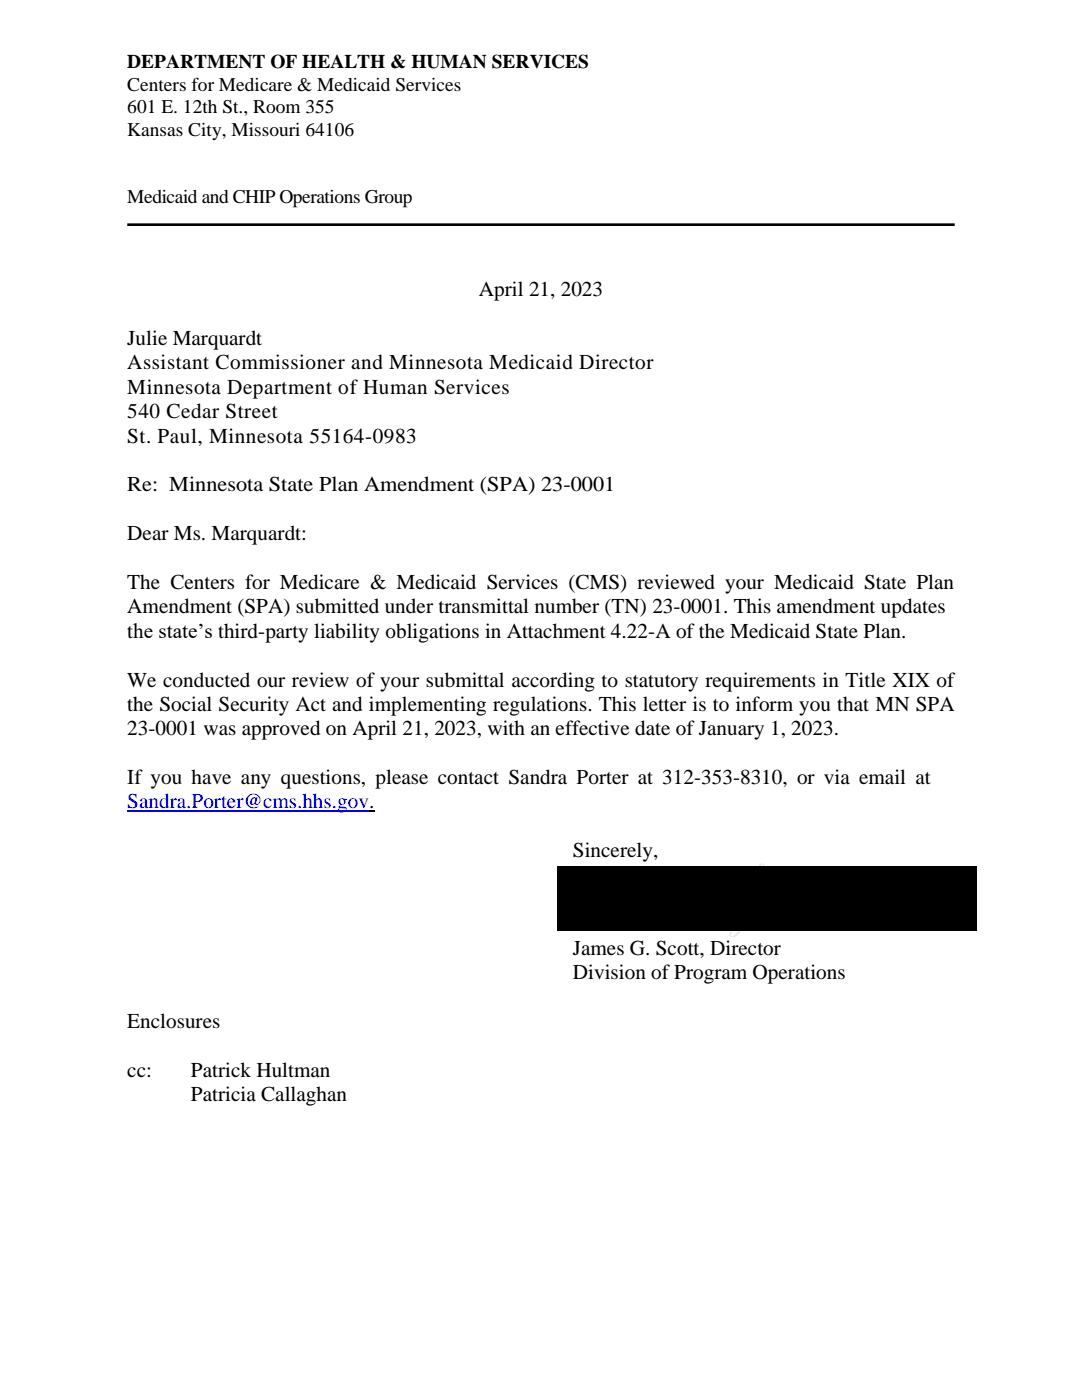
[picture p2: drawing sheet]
<svg xmlns="http://www.w3.org/2000/svg" width="216mm" height="279mm" viewBox="0 0 216 279" stroke-linecap="round" stroke-linejoin="round" font-family="sans-serif">
<defs><g id="words">
<g font-size="4.2">
<text x="95.6" y="59.1">April 21, 2023</text>
<text x="25.4" y="68.9">Julie Marquardt</text>
<text x="25.4" y="73.7">Assistant Commissioner and Minnesota Medicaid Director</text>
<text x="25.4" y="78.6">Minnesota Department of Human Services</text>
<text x="25.4" y="83.5">540 Cedar Street</text>
<text x="25.4" y="88.3">St. Paul, Minnesota 55164-0983</text>
<text x="25.4" y="98.1">Re: Minnesota State Plan Amendment (SPA) 23-0001</text>
<text x="25.4" y="107.8">Dear Ms. Marquardt:</text>
<text x="25.4" y="117.5">The Centers for Medicare &amp; Medicaid Services (CMS) reviewed your Medicaid State Plan</text>
<text x="25.4" y="122.4">Amendment (SPA) submitted under transmittal number (TN) 23-0001. This amendment updates</text>
<text x="25.4" y="127.3">the state’s third-party liability obligations in Attachment 4.22-A of the Medicaid State Plan.</text>
<text x="25.4" y="137">We conducted our review of your submittal according to statutory requirements in Title XIX of</text>
<text x="25.4" y="141.9">the Social Security Act and implementing regulations. This letter is to inform you that MN SPA</text>
<text x="25.4" y="146.7">23-0001 was approved on April 21, 2023, with an effective date of January 1, 2023.</text>
<text x="25.4" y="156.5">If you have any questions, please contact Sandra Porter at 312-353-8310, or via email at</text>
<text x="114.3" y="171.1">Sincerely,</text>
<text x="114.3" y="190.6">James G. Scott, Director</text>
<text x="114.3" y="195.4">Division of Program Operations</text>
<text x="25.4" y="205.2">Enclosures</text>
<text x="25.4" y="214.9">cc:</text>
<text x="38.1" y="214.9">Patrick Hultman</text>
<text x="38.1" y="219.8">Patricia Callaghan</text>
</g>
<text font-size="4.2" fill="#00f" x="25.4" y="161.3">Sandra.Porter@cms.hhs.gov.</text>
<g font-size="3.9">
<text x="25.4" y="13.6">DEPARTMENT OF HEALTH &amp; HUMAN SERVICES</text>
<text x="25.4" y="18.1">Centers for Medicare &amp; Medicaid Services</text>
<text x="25.4" y="22.6">601 E. 12th St., Room 355</text>
<text x="25.4" y="27.1">Kansas City, Missouri 64106</text>
<text x="25.4" y="40.5">Medicaid and CHIP Operations Group</text>
</g>
</g></defs>
<path d="M25.4 44.8h165.1" fill="none" stroke="#000" stroke-width=".53"/>
<path d="M25.4 161.9h48.2" fill="none" stroke="#00f" stroke-width=".21"/>
<path d="M73.6 161.8h1.1v.2h-1.1z" fill-rule="evenodd" fill="#000"/>
<path d="M151.6 172.4l-.3 .7h.4l.3-.7 .5 .7v-.4a.73 .73 0 0 0-.9-.3zM145.8 185.9a.88 .88 0 0 0-.2 1.1h.5a1.36 1.36 0 0 0 1.3-.6l.4-.5h-.5l-1 .9-.5 .1 .4-1z" fill="#ffd9d9"/>
<path d="M111.2 172.9h83.8v12.8h-83.8z" fill="#000"/>
<use href="#words"/>
</svg>
